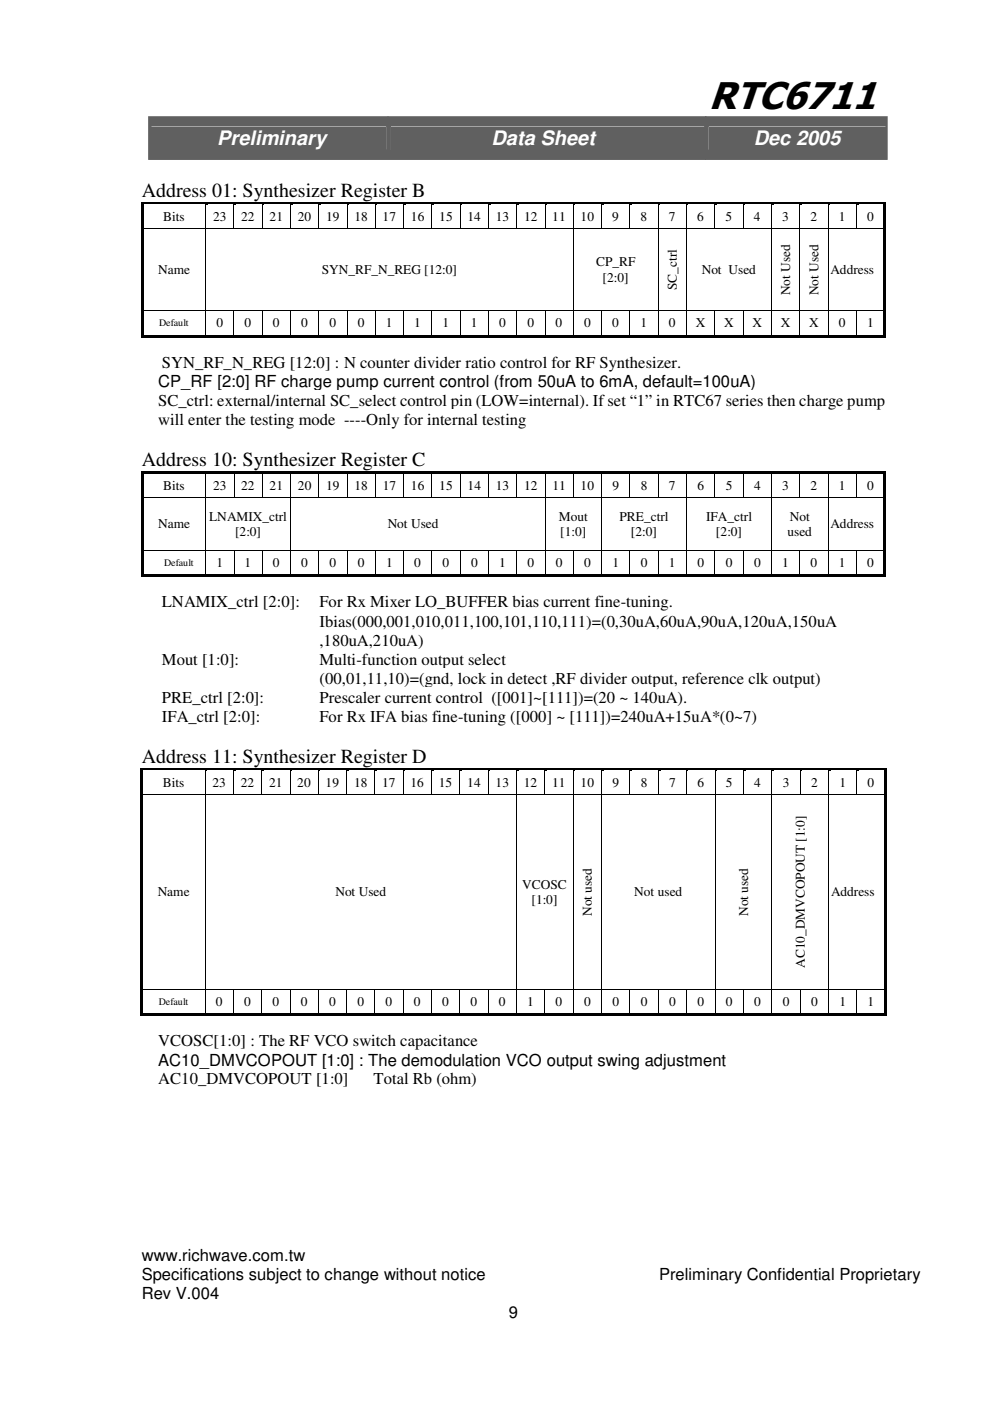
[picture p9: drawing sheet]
<svg xmlns="http://www.w3.org/2000/svg" width="210mm" height="297mm" viewBox="0 0 210 297" stroke-linecap="round" stroke-linejoin="round" font-family="sans-serif">
<defs><g id="words">
<text font-size="8.2" x="150.3" y="23">RTC6711</text>
<g font-size="4.2" fill="#fff">
<text x="46.1" y="30.8">Preliminary</text>
<text x="104.2" y="30.8">Data Sheet</text>
<text x="159.8" y="30.8">Dec 2005</text>
</g>
<g font-size="4.2">
<text x="30.1" y="41.8">Address 01: Synthesizer Register B</text>
<text x="30.1" y="98.8">Address 10: Synthesizer Register C</text>
<text x="30.1" y="161.8">Address 11: Synthesizer Register D</text>
</g>
<g font-size="3.5">
<text x="34.3" y="77.9">SYN_RF_N_REG [12:0] :</text>
<text x="72.9" y="77.9">N counter divider ratio control for RF Synthesizer.</text>
<text x="33.6" y="82.1">CP_RF [2:0] RF charge pump current control (from 50uA to 6mA, default=100uA)</text>
<text x="33.6" y="86">SC_ctrl: external/internal SC_select control pin (LOW=internal). If set “1” in RTC67 series then charge pump</text>
<text x="33.6" y="90.1">will enter the testing mode ----Only for internal testing</text>
<text x="34.3" y="128.8">LNAMIX_ctrl [2:0]:</text>
<text x="67.7" y="128.8">For Rx Mixer LO_BUFFER bias current fine-tuning.</text>
<text x="67.7" y="132.8">Ibias(000,001,010,011,100,101,110,111)=(0,30uA,60uA,90uA,120uA,150uA</text>
<text x="67.7" y="136.9">,180uA,210uA)</text>
<text x="34.3" y="140.9">Mout [1:0]:</text>
<text x="67.7" y="140.9">Multi-function output select</text>
<text x="34.3" y="149.1">PRE_ctrl [2:0]:</text>
<text x="67.7" y="145">(00,01,11,10)=(gnd, lock in detect ,RF divider output, reference clk output)</text>
<text x="67.7" y="149.1">Prescaler current control ([001]~[111])=(20 ~ 140uA).</text>
<text x="34.3" y="153.1">IFA_ctrl [2:0]:</text>
<text x="67.7" y="153.1">For Rx IFA bias fine-tuning ([000] ~ [111])=240uA+15uA*(0~7)</text>
<text x="33.6" y="221.8">VCOSC[1:0] : The RF VCO switch capacitance</text>
<text x="33.6" y="225.9">AC10_DMVCOPOUT [1:0] : The demodulation VCO output swing adjustment</text>
<text x="33.6" y="229.9">AC10_DMVCOPOUT [1:0]</text>
<text x="79.2" y="229.9">Total Rb (ohm)</text>
<text x="30.1" y="267.3">www.richwave.com.tw</text>
<text x="30.1" y="271.4">Specifications subject to change without notice</text>
<text x="30.1" y="275.4">Rev V.004</text>
<text x="139.7" y="271.4">Preliminary Confidential Proprietary</text>
<text x="107.9" y="279.5">9</text>
</g>
<g font-size="2.8">
<text x="34.6" y="46.8">Bits</text>
<text x="45.2" y="46.8">23</text>
<text x="51.1" y="46.8">22</text>
<text x="57.1" y="46.8">21</text>
<text x="63.1" y="46.8">20</text>
<text x="69.1" y="46.8">19</text>
<text x="75.1" y="46.8">18</text>
<text x="81.1" y="46.8">17</text>
<text x="87.1" y="46.8">16</text>
<text x="93.1" y="46.8">15</text>
<text x="99.1" y="46.8">14</text>
<text x="105.1" y="46.8">13</text>
<text x="111.1" y="46.8">12</text>
<text x="117.1" y="46.8">11</text>
<text x="123.1" y="46.8">10</text>
<text x="129.8" y="46.8">9</text>
<text x="135.8" y="46.8">8</text>
<text x="141.8" y="46.8">7</text>
<text x="147.8" y="46.8">6</text>
<text x="153.8" y="46.8">5</text>
<text x="159.9" y="46.8">4</text>
<text x="165.8" y="46.8">3</text>
<text x="171.9" y="46.8">2</text>
<text x="177.9" y="46.8">1</text>
<text x="183.9" y="46.8">0</text>
<text x="33.5" y="58.1">Name</text>
<text x="68.2" y="58.1">SYN_RF_N_REG [12:0]</text>
<text x="126.4" y="56.5">CP_RF</text>
<text x="127.8" y="59.7">[2:0]</text>
<text x="148.8" y="58.1">Not Used</text>
<text x="176.1" y="58.1">Address</text>
<text x="143.5" y="61.5" transform="rotate(-90 143.5 61.5)">SC_ctrl</text>
<text x="167.5" y="62.6" transform="rotate(-90 167.5 62.6)">Not Used</text>
<text x="173.6" y="62.6" transform="rotate(-90 173.6 62.6)">Not Used</text>
<text x="45.9" y="69.3">0</text>
<text x="51.9" y="69.3">0</text>
<text x="57.9" y="69.3">0</text>
<text x="63.8" y="69.3">0</text>
<text x="69.8" y="69.3">0</text>
<text x="75.9" y="69.3">0</text>
<text x="81.8" y="69.3">1</text>
<text x="87.8" y="69.3">1</text>
<text x="93.9" y="69.3">1</text>
<text x="99.8" y="69.3">1</text>
<text x="105.8" y="69.3">0</text>
<text x="111.8" y="69.3">0</text>
<text x="117.8" y="69.3">0</text>
<text x="123.8" y="69.3">0</text>
<text x="129.8" y="69.3">0</text>
<text x="135.8" y="69.3">1</text>
<text x="141.8" y="69.3">0</text>
<text x="147.5" y="69.3">X</text>
<text x="153.5" y="69.3">X</text>
<text x="159.6" y="69.3">X</text>
<text x="165.5" y="69.3">X</text>
<text x="171.6" y="69.3">X</text>
<text x="177.9" y="69.3">0</text>
<text x="183.9" y="69.3">1</text>
<text x="34.6" y="103.8">Bits</text>
<text x="45.2" y="103.8">23</text>
<text x="51.1" y="103.8">22</text>
<text x="57.1" y="103.8">21</text>
<text x="63.2" y="103.8">20</text>
<text x="69.1" y="103.8">19</text>
<text x="75.1" y="103.8">18</text>
<text x="81.2" y="103.8">17</text>
<text x="87.1" y="103.8">16</text>
<text x="93.1" y="103.8">15</text>
<text x="99.1" y="103.8">14</text>
<text x="105.1" y="103.8">13</text>
<text x="111.1" y="103.8">12</text>
<text x="117.1" y="103.8">11</text>
<text x="123.1" y="103.8">10</text>
<text x="129.8" y="103.8">9</text>
<text x="135.8" y="103.8">8</text>
<text x="141.8" y="103.8">7</text>
<text x="147.9" y="103.8">6</text>
<text x="153.9" y="103.8">5</text>
<text x="159.9" y="103.8">4</text>
<text x="165.9" y="103.8">3</text>
<text x="171.9" y="103.8">2</text>
<text x="177.9" y="103.8">1</text>
<text x="183.9" y="103.8">0</text>
<text x="33.5" y="112">Name</text>
<text x="44.4" y="110.4">LNAMIX_ctrl</text>
<text x="49.8" y="113.7">[2:0]</text>
<text x="82.2" y="112">Not Used</text>
<text x="118.5" y="110.4">Mout</text>
<text x="118.8" y="113.7">[1:0]</text>
<text x="131.4" y="110.4">PRE_ctrl</text>
<text x="133.8" y="113.7">[2:0]</text>
<text x="149.7" y="110.4">IFA_ctrl</text>
<text x="151.8" y="113.7">[2:0]</text>
<text x="167" y="113.7">used</text>
<text x="167.5" y="110.4">Not</text>
<text x="176.1" y="112">Address</text>
<text x="45.9" y="120.2">1</text>
<text x="51.9" y="120.2">1</text>
<text x="57.9" y="120.2">0</text>
<text x="63.9" y="120.2">0</text>
<text x="69.8" y="120.2">0</text>
<text x="75.9" y="120.2">0</text>
<text x="81.9" y="120.2">1</text>
<text x="87.8" y="120.2">0</text>
<text x="93.9" y="120.2">0</text>
<text x="99.9" y="120.2">0</text>
<text x="105.8" y="120.2">1</text>
<text x="111.8" y="120.2">0</text>
<text x="117.9" y="120.2">0</text>
<text x="123.8" y="120.2">0</text>
<text x="129.8" y="120.2">1</text>
<text x="135.8" y="120.2">0</text>
<text x="141.8" y="120.2">1</text>
<text x="147.9" y="120.2">0</text>
<text x="153.9" y="120.2">0</text>
<text x="159.9" y="120.2">0</text>
<text x="165.9" y="120.2">1</text>
<text x="171.9" y="120.2">0</text>
<text x="177.9" y="120.2">1</text>
<text x="183.9" y="120.2">0</text>
<text x="34.5" y="166.8">Bits</text>
<text x="45" y="166.8">23</text>
<text x="51.1" y="166.8">22</text>
<text x="57.1" y="166.8">21</text>
<text x="63" y="166.8">20</text>
<text x="69" y="166.8">19</text>
<text x="75.1" y="166.8">18</text>
<text x="81" y="166.8">17</text>
<text x="87" y="166.8">16</text>
<text x="93" y="166.8">15</text>
<text x="99.1" y="166.8">14</text>
<text x="105.1" y="166.8">13</text>
<text x="111" y="166.8">12</text>
<text x="117.1" y="166.8">11</text>
<text x="123.1" y="166.8">10</text>
<text x="129.8" y="166.8">9</text>
<text x="135.8" y="166.8">8</text>
<text x="141.9" y="166.8">7</text>
<text x="147.9" y="166.8">6</text>
<text x="153.9" y="166.8">5</text>
<text x="159.9" y="166.8">4</text>
<text x="165.9" y="166.8">3</text>
<text x="172" y="166.8">2</text>
<text x="178" y="166.8">1</text>
<text x="183.9" y="166.8">0</text>
<text x="33.4" y="190">Name</text>
<text x="71.1" y="190">Not Used</text>
<text x="110.7" y="188.4">VCOSC</text>
<text x="112.7" y="191.6">[1:0]</text>
<text x="134.5" y="190">Not used</text>
<text x="176.2" y="190">Address</text>
<text x="125.5" y="194.2" transform="rotate(-90 125.5 194.2)">Not used</text>
<text x="158.6" y="194.2" transform="rotate(-90 158.6 194.2)">Not used</text>
<text x="170.6" y="205.2" transform="rotate(-90 170.6 205.2)">AC10_DMVCOPOUT [1:0]</text>
<text x="45.8" y="213.2">0</text>
<text x="51.8" y="213.2">0</text>
<text x="57.8" y="213.2">0</text>
<text x="63.8" y="213.2">0</text>
<text x="69.8" y="213.2">0</text>
<text x="75.8" y="213.2">0</text>
<text x="81.7" y="213.2">0</text>
<text x="87.8" y="213.2">0</text>
<text x="93.8" y="213.2">0</text>
<text x="99.8" y="213.2">0</text>
<text x="105.8" y="213.2">0</text>
<text x="111.8" y="213.2">1</text>
<text x="117.8" y="213.2">0</text>
<text x="123.8" y="213.2">0</text>
<text x="129.8" y="213.2">0</text>
<text x="135.8" y="213.2">0</text>
<text x="141.9" y="213.2">0</text>
<text x="147.9" y="213.2">0</text>
<text x="153.9" y="213.2">0</text>
<text x="159.9" y="213.2">0</text>
<text x="165.9" y="213.2">0</text>
<text x="172" y="213.2">0</text>
<text x="178" y="213.2">1</text>
<text x="183.9" y="213.2">1</text>
</g>
<g font-size="2.1">
<text x="33.7" y="69.1">Default</text>
<text x="34.8" y="120">Default</text>
<text x="33.7" y="213">Default</text>
</g>
</g></defs>
<g fill="#606060">
<path d="M31.4 24.6h51v9.3h-51z"/>
<path d="M32.1 26.8h49.8v4.9h-49.8z"/>
<path d="M82.1 24.6h67.7v9.3h-67.7z"/>
<path d="M82.9 26.8h66.4v4.9h-66.4z"/>
<path d="M149.5 24.6h38.7v9.3h-38.7z"/>
<path d="M150.3 26.8h37.4v4.9h-37.4z"/>
</g>
<g fill="#fff">
<path d="M30.1 264.1h165.1v4h-165.1z"/>
<path d="M30.1 268.1h165.1v4h-165.1z"/>
<path d="M30.1 272.2h16.4v4h-16.4z"/>
<path d="M107.9 276.2h2v4h-2z"/>
<path d="M30.1 37.8h60.1v5h-60.1z"/>
<path d="M30.4 43.3h13.2v5.1h-13.2z"/>
<path d="M30.7 44.2h12.4v3.3h-12.4z"/>
<path d="M34.6 44.1h4.6v3.4h-4.6z"/>
<path d="M43.6 43.3h5.9v5.1h-5.9z"/>
<path d="M44.1 44.2h5v3.3h-5z"/>
<path d="M45.2 44.1h2.8v3.4h-2.8z"/>
<path d="M49.6 43.3h5.9v5.1h-5.9z"/>
<path d="M50.1 44.2h5v3.3h-5z"/>
<path d="M51.1 44.1h2.9v3.4h-2.9z"/>
<path d="M55.6 43.3h6v5.1h-6z"/>
<path d="M56.1 44.2h5v3.3h-5z"/>
<path d="M57.1 44.1h2.9v3.4h-2.9z"/>
<path d="M61.6 43.3h5.9v5.1h-5.9z"/>
<path d="M62.1 44.2h5v3.3h-5z"/>
<path d="M63.1 44.1h2.9v3.4h-2.9z"/>
<path d="M67.6 43.3h5.9v5.1h-5.9z"/>
<path d="M68.1 44.2h5v3.3h-5z"/>
<path d="M69.1 44.1h2.9v3.4h-2.9z"/>
<path d="M73.6 43.3h5.9v5.1h-5.9z"/>
<path d="M74.1 44.2h5v3.3h-5z"/>
<path d="M75.1 44.1h2.9v3.4h-2.9z"/>
<path d="M79.6 43.3h5.9v5.1h-5.9z"/>
<path d="M80.1 44.2h4.9v3.3h-4.9z"/>
<path d="M81.1 44.1h2.9v3.4h-2.9z"/>
<path d="M85.6 43.3h5.9v5.1h-5.9z"/>
<path d="M86.1 44.2h5v3.3h-5z"/>
<path d="M87.1 44.1h2.9v3.4h-2.9z"/>
<path d="M91.6 43.3h5.9v5.1h-5.9z"/>
<path d="M92.1 44.2h5v3.3h-5z"/>
<path d="M93.1 44.1h2.9v3.4h-2.9z"/>
<path d="M97.6 43.3h5.9v5.1h-5.9z"/>
<path d="M98 44.2h5v3.3h-5z"/>
<path d="M99.1 44.1h2.9v3.4h-2.9z"/>
<path d="M103.6 43.3h5.9v5.1h-5.9z"/>
<path d="M104.1 44.2h5v3.3h-5z"/>
<path d="M105.1 44.1h2.9v3.4h-2.9z"/>
<path d="M109.6 43.3h5.9v5.1h-5.9z"/>
<path d="M110.1 44.2h5v3.3h-5z"/>
<path d="M111.1 44.1h2.9v3.4h-2.9z"/>
<path d="M115.6 43.3h5.9v5.1h-5.9z"/>
<path d="M116 44.2h5v3.3h-5z"/>
<path d="M117.1 44.1h2.9v3.4h-2.9z"/>
<path d="M121.6 43.3h5.9v5.1h-5.9z"/>
<path d="M122 44.2h5v3.3h-5z"/>
<path d="M123.1 44.1h2.9v3.4h-2.9z"/>
<path d="M127.6 43.3h5.9v5.1h-5.9z"/>
<path d="M128 44.2h5v3.3h-5z"/>
<path d="M129.8 44.1h1.4v3.4h-1.4z"/>
<path d="M133.6 43.3h5.9v5.1h-5.9z"/>
<path d="M134 44.2h5v3.3h-5z"/>
<path d="M135.8 44.1h1.4v3.4h-1.4z"/>
<path d="M139.6 43.3h5.9v5.1h-5.9z"/>
<path d="M140 44.2h5v3.3h-5z"/>
<path d="M141.8 44.1h1.5v3.4h-1.5z"/>
<path d="M145.5 43.3h6v5.1h-6z"/>
<path d="M146 44.2h5.1v3.3h-5.1z"/>
<path d="M147.8 44.1h1.5v3.4h-1.5z"/>
<path d="M151.6 43.3h5.9v5.1h-5.9z"/>
<path d="M152.1 44.2h5v3.3h-5z"/>
<path d="M153.8 44.1h1.5v3.4h-1.5z"/>
<path d="M157.6 43.3h5.9v5.1h-5.9z"/>
<path d="M158.1 44.2h5v3.3h-5z"/>
<path d="M159.9 44.1h1.4v3.4h-1.4z"/>
<path d="M163.6 43.3h5.9v5.1h-5.9z"/>
<path d="M164 44.2h5.1v3.3h-5.1z"/>
<path d="M165.8 44.1h1.5v3.4h-1.5z"/>
<path d="M169.6 43.3h6v5.1h-6z"/>
<path d="M170.1 44.2h5v3.3h-5z"/>
<path d="M171.9 44.1h1.4v3.4h-1.4z"/>
<path d="M175.6 43.3h6v5.1h-6z"/>
<path d="M176.1 44.2h5v3.3h-5z"/>
<path d="M177.9 44.1h1.4v3.4h-1.4z"/>
<path d="M181.7 43.3h5.6v5.1h-5.6z"/>
<path d="M182.1 44.2h5v3.3h-5z"/>
<path d="M183.9 44.1h1.4v3.4h-1.4z"/>
</g>
<path d="M29.9 42.8h.5v.6h-.5zM29.9 42.8h.5v.5h-.5zM30.4 42.8h13.2v.5h-13.2z" fill="#000"/>
<g fill="#fff">
<path d="M30.4 43.3l13.2 .1z"/>
<path d="M43.6 43.3l.5 .1z"/>
</g>
<path d="M43.6 42.8h.5v.5h-.5zM44.1 42.8h5.4v.5h-5.4z" fill="#000"/>
<g fill="#fff">
<path d="M44.1 43.3l5.4 .1z"/>
<path d="M49.6 43.3l.4 .1z"/>
</g>
<path d="M49.5 42.8h.5v.5h-.5zM50 42.8h5.5v.5h-5.5z" fill="#000"/>
<g fill="#fff">
<path d="M50 43.3l5.5 .1z"/>
<path d="M55.6 43.3l.4 .1z"/>
</g>
<path d="M55.5 42.8h.5v.5h-.5zM56 42.8h5.6v.5h-5.6z" fill="#000"/>
<g fill="#fff">
<path d="M56 43.3l5.6 .1z"/>
<path d="M61.6 43.3l.5 .1z"/>
</g>
<path d="M61.6 42.8h.5v.5h-.5zM62.1 42.8h5.4v.5h-5.4z" fill="#000"/>
<g fill="#fff">
<path d="M62.1 43.3l5.4 .1z"/>
<path d="M67.6 43.3l.4 .1z"/>
</g>
<path d="M67.5 42.8h.5v.5h-.5zM68 42.8h5.5v.5h-5.5z" fill="#000"/>
<g fill="#fff">
<path d="M68 43.3l5.5 .1z"/>
<path d="M73.6 43.3l.4 .1z"/>
</g>
<path d="M73.5 42.8h.5v.5h-.5zM74 42.8h5.5v.5h-5.5z" fill="#000"/>
<g fill="#fff">
<path d="M74 43.3l5.5 .1z"/>
<path d="M79.6 43.3l.5 .1z"/>
</g>
<path d="M79.5 42.8h.6v.5h-.6zM80.1 42.8h5.4v.5h-5.4z" fill="#000"/>
<g fill="#fff">
<path d="M80.1 43.3l5.4 .1z"/>
<path d="M85.6 43.3l.4 .1z"/>
</g>
<path d="M85.5 42.8h.5v.5h-.5zM86 42.8h5.5v.5h-5.5z" fill="#000"/>
<g fill="#fff">
<path d="M86 43.3l5.5 .1z"/>
<path d="M91.6 43.3l.4 .1z"/>
</g>
<path d="M91.5 42.8h.5v.5h-.5zM92 42.8h5.5v.5h-5.5z" fill="#000"/>
<g fill="#fff">
<path d="M92 43.3l5.5 .1z"/>
<path d="M97.6 43.3l.4 .1z"/>
</g>
<path d="M97.5 42.8h.5v.5h-.5zM98 42.8h5.5v.5h-5.5z" fill="#000"/>
<g fill="#fff">
<path d="M98 43.3l5.5 .1z"/>
<path d="M103.6 43.3l.4 .1z"/>
</g>
<path d="M103.5 42.8h.5v.5h-.5zM104 42.8h5.5v.5h-5.5z" fill="#000"/>
<g fill="#fff">
<path d="M104 43.3l5.5 .1z"/>
<path d="M109.6 43.3l.4 .1z"/>
</g>
<path d="M109.5 42.8h.5v.5h-.5zM110 42.8h5.5v.5h-5.5z" fill="#000"/>
<g fill="#fff">
<path d="M110 43.3l5.5 .1z"/>
<path d="M115.6 43.3l.4 .1z"/>
</g>
<path d="M115.5 42.8h.5v.5h-.5zM116 42.8h5.5v.5h-5.5z" fill="#000"/>
<g fill="#fff">
<path d="M116 43.3l5.5 .1z"/>
<path d="M121.6 43.3l.4 .1z"/>
</g>
<path d="M121.5 42.8h.5v.5h-.5zM122 42.8h5.5v.5h-5.5z" fill="#000"/>
<g fill="#fff">
<path d="M122 43.3l5.5 .1z"/>
<path d="M127.6 43.3l.4 .1z"/>
</g>
<path d="M127.5 42.8h.5v.5h-.5zM128 42.8h5.5v.5h-5.5z" fill="#000"/>
<g fill="#fff">
<path d="M128 43.3l5.5 .1z"/>
<path d="M133.6 43.3l.4 .1z"/>
</g>
<path d="M133.5 42.8h.5v.5h-.5zM134 42.8h5.5v.5h-5.5z" fill="#000"/>
<g fill="#fff">
<path d="M134 43.3l5.5 .1z"/>
<path d="M139.6 43.3l.4 .1z"/>
</g>
<path d="M139.5 42.8h.5v.5h-.5zM140 42.8h5.5v.5h-5.5z" fill="#000"/>
<g fill="#fff">
<path d="M140 43.3l5.5 .1z"/>
<path d="M145.5 43.3l.5 .1z"/>
</g>
<path d="M145.5 42.8h.5v.5h-.5zM146 42.8h5.5v.5h-5.5z" fill="#000"/>
<g fill="#fff">
<path d="M146 43.3l5.5 .1z"/>
<path d="M151.6 43.3l.4 .1z"/>
</g>
<path d="M151.5 42.8h.5v.5h-.5zM152 42.8h5.5v.5h-5.5z" fill="#000"/>
<g fill="#fff">
<path d="M152 43.3l5.5 .1z"/>
<path d="M157.6 43.3l.4 .1z"/>
</g>
<path d="M157.5 42.8h.5v.5h-.5zM158 42.8h5.5v.5h-5.5z" fill="#000"/>
<g fill="#fff">
<path d="M158 43.3l5.5 .1z"/>
<path d="M163.6 43.3l.4 .1z"/>
</g>
<path d="M163.5 42.8h.5v.5h-.5zM164 42.8h5.5v.5h-5.5z" fill="#000"/>
<g fill="#fff">
<path d="M164 43.3l5.5 .1z"/>
<path d="M169.6 43.3l.5 .1z"/>
</g>
<path d="M169.5 42.8h.6v.5h-.6zM170.1 42.8h5.5v.5h-5.5z" fill="#000"/>
<g fill="#fff">
<path d="M170.1 43.3l5.5 .1z"/>
<path d="M175.6 43.3l.5 .1z"/>
</g>
<path d="M175.6 42.8h.5v.5h-.5zM176.1 42.8h5.5v.5h-5.5z" fill="#000"/>
<g fill="#fff">
<path d="M176.1 43.3l5.5 .1z"/>
<path d="M181.7 43.3l.4 .1z"/>
</g>
<path d="M181.6 42.8h.5v.5h-.5zM182.1 42.8h5.2v.5h-5.2z" fill="#000"/>
<path d="M182.1 43.3l5.2 .1z" fill="#fff"/>
<path d="M29.9 43.4h.5v5h-.5zM187.3 42.8h.5v.6h-.5zM187.3 42.8h.5v.5h-.5zM187.3 43.4h.5v5h-.5z" fill="#000"/>
<g fill="none" stroke="#000" stroke-width=".21">
<path d="M43.6 43.4v5M49.6 43.4v5M55.6 43.4v5M61.6 43.4v5M67.6 43.4v5M73.6 43.4v5M79.6 43.4v5M85.6 43.4v5M91.6 43.4v5M97.6 43.4v5M103.5 43.4v5M109.6 43.4v5"/>
<path d="M115.6 43.4v5M121.5 43.4v5M127.6 43.4v5M133.5 43.4v5M139.5 43.4v5M145.5 43.4v5M151.6 43.4v5M157.6 43.4v5M163.6 43.4v5M169.6 43.4v5M175.6 43.4v5M181.6 43.4v5"/>
</g>
<g fill="#fff">
<path d="M30.4 48.5h13.2v17.4h-13.2z"/>
<path d="M30.7 55.5h12.4v3.3h-12.4z"/>
<path d="M33.5 55.4h6.8v3.4h-6.8z"/>
<path d="M43.6 48.5h77.9v17.4h-77.9z"/>
<path d="M44.1 55.5h77v3.3h-77z"/>
<path d="M68.2 55.4h28.7v3.4h-28.7z"/>
<path d="M121.6 48.5h17.9v17.4h-17.9z"/>
<path d="M122 53.9h17.1v3.2h-17.1z"/>
<path d="M126.4 53.8h8.3v3.3h-8.3z"/>
<path d="M122 57.1h17.1v3.3h-17.1z"/>
<path d="M127.8 57h5.5v3.4h-5.5z"/>
<path d="M139.6 48.5h5.9v17.4h-5.9z"/>
<path d="M140.9 48.5h3.3v17.4h-3.3z"/>
<path d="M140.8 52.8h3.4v8.7h-3.4z"/>
<path d="M145.5 48.5h18v17.4h-18z"/>
<path d="M146 55.5h17.1v3.3h-17.1z"/>
<path d="M148.8 55.4h11.5v3.4h-11.5z"/>
<path d="M163.6 48.5h5.9v17.4h-5.9z"/>
<path d="M164.9 48.5h3.3v17.4h-3.3z"/>
<path d="M164.8 51.8h3.4v10.8h-3.4z"/>
<path d="M169.6 48.5h6v17.4h-6z"/>
<path d="M170.9 48.5h3.4v17.4h-3.4z"/>
<path d="M170.9 51.8h3.3v10.8h-3.3z"/>
<path d="M175.6 48.5h11.7v17.4h-11.7z"/>
<path d="M176.1 55.5h11v3.3h-11z"/>
<path d="M176.1 55.4h9.2v3.4h-9.2z"/>
</g>
<g fill="#000">
<path d="M29.9 48.4l.5 .1zM43.6 48.4v.1zM49.5 48.4l.1 .1zM55.5 48.4l.1 .1zM61.6 48.4v.1zM67.5 48.4l.1 .1zM73.5 48.4l.1 .1zM79.5 48.4l.1 .1zM85.5 48.4l.1 .1zM91.5 48.4l.1 .1zM97.5 48.4l.1 .1zM103.5 48.4l.1 .1z"/>
<path d="M109.5 48.4l.1 .1zM115.5 48.4l.1 .1zM121.5 48.4l.1 .1zM127.5 48.4l.1 .1zM133.5 48.4l.1 .1zM139.5 48.4l.1 .1zM145.5 48.4v.1zM151.5 48.4l.1 .1zM157.5 48.4l.1 .1zM163.5 48.4l.1 .1zM169.5 48.4l.1 .1zM175.6 48.4v.1z"/>
<path d="M181.6 48.4l.1 .1zM187.3 48.4l.5 .1zM29.9 48.5h.5v17.4h-.5zM187.3 48.5h.5v17.4h-.5z"/>
</g>
<g fill="none" stroke="#000" stroke-width=".21">
<path d="M30.4 48.4h13.2M49.5 48.4h-5.9v17.5M49.6 48.4h5.9M55.6 48.4h6M61.6 48.4h5.9M67.6 48.4h5.9M73.6 48.4h5.9M79.6 48.4h5.9M85.6 48.4h5.9M91.6 48.4h5.9M97.6 48.4h5.9M103.6 48.4h5.9"/>
<path d="M109.6 48.4h5.9M115.6 48.4h5.9M121.5 48.5v17.4M121.6 48.4h5.9M127.6 48.4h5.9M133.6 48.4h5.9v17.5M139.6 48.4h5.9M145.5 48.5v17.4M145.5 48.4h6M151.6 48.4h5.9M157.6 48.4h5.9M163.6 48.5v17.4"/>
<path d="M163.6 48.4h5.9l.1 17.5M169.6 48.4h6M175.6 48.5v17.4M175.6 48.4h6M181.7 48.4h5.6"/>
</g>
<g fill="#fff">
<path d="M30.4 66h13.2v5h-13.2z"/>
<path d="M30.7 67.2h12.4v2.5h-12.4z"/>
<path d="M33.7 67.1h6.3v2.5h-6.3z"/>
<path d="M43.6 66h5.9v5h-5.9z"/>
<path d="M44.1 66.8h5v3.3h-5z"/>
<path d="M45.9 66.7h1.4v3.3h-1.4z"/>
<path d="M49.6 66h5.9v5h-5.9z"/>
<path d="M50.1 66.8h5v3.3h-5z"/>
<path d="M51.9 66.7h1.4v3.3h-1.4z"/>
<path d="M55.6 66h6v5h-6z"/>
<path d="M56.1 66.8h5v3.3h-5z"/>
<path d="M57.9 66.7h1.4v3.3h-1.4z"/>
<path d="M61.6 66h5.9v5h-5.9z"/>
<path d="M62.1 66.8h5v3.3h-5z"/>
<path d="M63.8 66.7h1.5v3.3h-1.5z"/>
<path d="M67.6 66h5.9v5h-5.9z"/>
<path d="M68.1 66.8h5v3.3h-5z"/>
<path d="M69.8 66.7h1.5v3.3h-1.5z"/>
<path d="M73.6 66h5.9v5h-5.9z"/>
<path d="M74.1 66.8h5v3.3h-5z"/>
<path d="M75.9 66.7h1.4v3.3h-1.4z"/>
<path d="M79.6 66h5.9v5h-5.9z"/>
<path d="M80.1 66.8h4.9v3.3h-4.9z"/>
<path d="M81.8 66.7h1.5v3.3h-1.5z"/>
<path d="M85.6 66h5.9v5h-5.9z"/>
<path d="M86.1 66.8h5v3.3h-5z"/>
<path d="M87.8 66.7h1.5v3.3h-1.5z"/>
<path d="M91.6 66h5.9v5h-5.9z"/>
<path d="M92.1 66.8h5v3.3h-5z"/>
<path d="M93.9 66.7h1.4v3.3h-1.4z"/>
<path d="M97.6 66h5.9v5h-5.9z"/>
<path d="M98 66.8h5v3.3h-5z"/>
<path d="M99.8 66.7h1.5v3.3h-1.5z"/>
<path d="M103.6 66h5.9v5h-5.9z"/>
<path d="M104.1 66.8h5v3.3h-5z"/>
<path d="M105.8 66.7h1.5v3.3h-1.5z"/>
<path d="M109.6 66h5.9v5h-5.9z"/>
<path d="M110.1 66.8h5v3.3h-5z"/>
<path d="M111.8 66.7h1.5v3.3h-1.5z"/>
<path d="M115.6 66h5.9v5h-5.9z"/>
<path d="M116 66.8h5v3.3h-5z"/>
<path d="M117.8 66.7h1.5v3.3h-1.5z"/>
<path d="M121.6 66h5.9v5h-5.9z"/>
<path d="M122 66.8h5v3.3h-5z"/>
<path d="M123.8 66.7h1.5v3.3h-1.5z"/>
<path d="M127.6 66h5.9v5h-5.9z"/>
<path d="M128 66.8h5v3.3h-5z"/>
<path d="M129.8 66.7h1.4v3.3h-1.4z"/>
<path d="M133.6 66h5.9v5h-5.9z"/>
<path d="M134 66.8h5v3.3h-5z"/>
<path d="M135.8 66.7h1.4v3.3h-1.4z"/>
<path d="M139.6 66h5.9v5h-5.9z"/>
<path d="M140 66.8h5v3.3h-5z"/>
<path d="M141.8 66.7h1.5v3.3h-1.5z"/>
<path d="M145.5 66h6v5h-6z"/>
<path d="M146 66.8h5.1v3.3h-5.1z"/>
<path d="M147.5 66.7h2.1v3.3h-2.1z"/>
<path d="M151.6 66h5.9v5h-5.9z"/>
<path d="M152.1 66.8h5v3.3h-5z"/>
<path d="M153.5 66.7h2.1v3.3h-2.1z"/>
<path d="M157.6 66h5.9v5h-5.9z"/>
<path d="M158.1 66.8h5v3.3h-5z"/>
<path d="M159.6 66.7h2v3.3h-2z"/>
<path d="M163.6 66h5.9v5h-5.9z"/>
<path d="M164 66.8h5.1v3.3h-5.1z"/>
<path d="M165.5 66.7h2.1v3.3h-2.1z"/>
<path d="M169.6 66h6v5h-6z"/>
<path d="M170.1 66.8h5v3.3h-5z"/>
<path d="M171.6 66.7h2v3.3h-2z"/>
<path d="M175.6 66h6v5h-6z"/>
<path d="M176.1 66.8h5v3.3h-5z"/>
<path d="M177.9 66.7h1.4v3.3h-1.4z"/>
<path d="M181.7 66h5.6v5h-5.6z"/>
<path d="M182.1 66.8h5v3.3h-5z"/>
<path d="M183.9 66.7h1.4v3.3h-1.4z"/>
</g>
<g fill="#000">
<path d="M29.9 65.9l.5 .1zM43.6 65.9v.1zM49.5 65.9l.1 .1zM55.5 65.9l.1 .1zM61.6 65.9v.1zM67.5 65.9l.1 .1zM73.5 65.9l.1 .1zM79.5 65.9l.1 .1zM85.5 65.9l.1 .1zM91.5 65.9l.1 .1zM97.5 65.9l.1 .1zM103.5 65.9l.1 .1z"/>
<path d="M109.5 65.9l.1 .1zM115.5 65.9l.1 .1zM121.5 65.9l.1 .1zM127.5 65.9l.1 .1zM133.5 65.9l.1 .1zM139.5 65.9l.1 .1zM145.5 65.9v.1zM151.5 65.9l.1 .1zM157.5 65.9l.1 .1zM163.5 65.9l.1 .1zM169.5 65.9l.1 .1zM175.6 65.9v.1z"/>
<path d="M181.6 65.9l.1 .1zM187.3 65.9l.5 .1z"/>
</g>
<g fill="none" stroke="#000" stroke-width=".21">
<path d="M30.4 65.9h13.2M43.6 65.9h5.9M49.6 65.9h5.9M55.6 65.9h6M61.6 65.9h5.9M67.6 65.9h5.9M73.6 65.9h5.9M79.6 65.9h5.9M85.6 65.9h5.9M91.6 65.9h5.9M97.6 65.9h5.9M103.6 65.9h5.9"/>
<path d="M109.6 65.9h5.9M115.6 65.9h5.9M121.6 65.9h5.9M127.6 65.9h5.9M133.6 65.9h5.9M139.6 65.9h5.9M145.5 65.9h6M151.6 65.9h5.9M157.6 65.9h5.9M163.6 65.9h5.9M169.6 65.9h6M175.6 65.9h6"/>
<path d="M181.7 65.9h5.6"/>
</g>
<path d="M30.2 71h13.4z" fill="#fff"/>
<path d="M29.9 66h.5v5h-.5zM29.9 71h.5v.5h-.5zM30.4 71h13.2v.5h-13.2z" fill="#000"/>
<path d="M43.6 71h6z" fill="#fff"/>
<path d="M43.6 66v5" fill="none" stroke="#000" stroke-width=".21"/>
<path d="M43.6 71h.5v.5h-.5zM44.1 71h5.4v.5h-5.4z" fill="#000"/>
<path d="M49.6 71h6z" fill="#fff"/>
<path d="M49.6 66v5" fill="none" stroke="#000" stroke-width=".21"/>
<path d="M49.5 71h.5v.5h-.5zM50 71h5.5v.5h-5.5z" fill="#000"/>
<path d="M55.6 71h6z" fill="#fff"/>
<path d="M55.6 66v5" fill="none" stroke="#000" stroke-width=".21"/>
<path d="M55.5 71h.5v.5h-.5zM56 71h5.6v.5h-5.6z" fill="#000"/>
<path d="M61.6 71h6z" fill="#fff"/>
<path d="M61.6 66v5" fill="none" stroke="#000" stroke-width=".21"/>
<path d="M61.6 71h.5v.5h-.5zM62.1 71h5.4v.5h-5.4z" fill="#000"/>
<path d="M67.6 71h6z" fill="#fff"/>
<path d="M67.6 66v5" fill="none" stroke="#000" stroke-width=".21"/>
<path d="M67.5 71h.5v.5h-.5zM68 71h5.5v.5h-5.5z" fill="#000"/>
<path d="M73.6 71h6z" fill="#fff"/>
<path d="M73.6 66v5" fill="none" stroke="#000" stroke-width=".21"/>
<path d="M73.5 71h.5v.5h-.5zM74 71h5.5v.5h-5.5z" fill="#000"/>
<path d="M79.6 71h6z" fill="#fff"/>
<path d="M79.6 66v5" fill="none" stroke="#000" stroke-width=".21"/>
<path d="M79.5 71h.6v.5h-.6zM80.1 71h5.4v.5h-5.4z" fill="#000"/>
<path d="M85.6 71h6z" fill="#fff"/>
<path d="M85.6 66v5" fill="none" stroke="#000" stroke-width=".21"/>
<path d="M85.5 71h.5v.5h-.5zM86 71h5.5v.5h-5.5z" fill="#000"/>
<path d="M91.6 71h6z" fill="#fff"/>
<path d="M91.6 66v5" fill="none" stroke="#000" stroke-width=".21"/>
<path d="M91.5 71h.5v.5h-.5zM92 71h5.5v.5h-5.5z" fill="#000"/>
<path d="M97.6 71h5.9z" fill="#fff"/>
<path d="M97.6 66v5" fill="none" stroke="#000" stroke-width=".21"/>
<path d="M97.5 71h.5v.5h-.5zM98 71h5.5v.5h-5.5z" fill="#000"/>
<path d="M103.5 71h6.1z" fill="#fff"/>
<path d="M103.5 66v5" fill="none" stroke="#000" stroke-width=".21"/>
<path d="M103.5 71h.5v.5h-.5zM104 71h5.5v.5h-5.5z" fill="#000"/>
<path d="M109.6 71h6z" fill="#fff"/>
<path d="M109.6 66v5" fill="none" stroke="#000" stroke-width=".21"/>
<path d="M109.5 71h.5v.5h-.5zM110 71h5.5v.5h-5.5z" fill="#000"/>
<path d="M115.6 71h5.9z" fill="#fff"/>
<path d="M115.6 66v5" fill="none" stroke="#000" stroke-width=".21"/>
<path d="M115.5 71h.5v.5h-.5zM116 71h5.5v.5h-5.5z" fill="#000"/>
<path d="M121.5 71h6.1z" fill="#fff"/>
<path d="M121.5 66v5" fill="none" stroke="#000" stroke-width=".21"/>
<path d="M121.5 71h.5v.5h-.5zM122 71h5.5v.5h-5.5z" fill="#000"/>
<path d="M127.6 71h5.9z" fill="#fff"/>
<path d="M127.6 66v5" fill="none" stroke="#000" stroke-width=".21"/>
<path d="M127.5 71h.5v.5h-.5zM128 71h5.5v.5h-5.5z" fill="#000"/>
<path d="M133.5 71h6z" fill="#fff"/>
<path d="M133.5 66v5" fill="none" stroke="#000" stroke-width=".21"/>
<path d="M133.5 71h.5v.5h-.5zM134 71h5.5v.5h-5.5z" fill="#000"/>
<path d="M139.5 71h6z" fill="#fff"/>
<path d="M139.5 66v5" fill="none" stroke="#000" stroke-width=".21"/>
<path d="M139.5 71h.5v.5h-.5zM140 71h5.5v.5h-5.5z" fill="#000"/>
<path d="M145.5 71h6.1z" fill="#fff"/>
<path d="M145.5 66v5" fill="none" stroke="#000" stroke-width=".21"/>
<path d="M145.5 71h.5v.5h-.5zM146 71h5.5v.5h-5.5z" fill="#000"/>
<path d="M151.6 71h6z" fill="#fff"/>
<path d="M151.6 66v5" fill="none" stroke="#000" stroke-width=".21"/>
<path d="M151.5 71h.5v.5h-.5zM152 71h5.5v.5h-5.5z" fill="#000"/>
<path d="M157.6 71h6z" fill="#fff"/>
<path d="M157.6 66v5" fill="none" stroke="#000" stroke-width=".21"/>
<path d="M157.5 71h.5v.5h-.5zM158 71h5.5v.5h-5.5z" fill="#000"/>
<path d="M163.6 71h6z" fill="#fff"/>
<path d="M163.6 66v5" fill="none" stroke="#000" stroke-width=".21"/>
<path d="M163.5 71h.5v.5h-.5zM164 71h5.5v.5h-5.5z" fill="#000"/>
<path d="M169.6 71h6z" fill="#fff"/>
<path d="M169.6 66v5" fill="none" stroke="#000" stroke-width=".21"/>
<path d="M169.5 71h.6v.5h-.6zM170.1 71h5.5v.5h-5.5z" fill="#000"/>
<path d="M175.6 71h6z" fill="#fff"/>
<path d="M175.6 66v5" fill="none" stroke="#000" stroke-width=".21"/>
<path d="M175.6 71h.5v.5h-.5zM176.1 71h5.5v.5h-5.5z" fill="#000"/>
<path d="M181.6 71h6z" fill="#fff"/>
<path d="M181.6 66v5" fill="none" stroke="#000" stroke-width=".21"/>
<path d="M181.6 71h.5v.5h-.5zM182.1 71h5.2v.5h-5.2zM187.3 66h.5v5h-.5zM187.3 71h.5v.5h-.5z" fill="#000"/>
<g fill="#fff">
<path d="M34.3 74.6h37.6v4.2h-37.6z"/>
<path d="M72.9 74.6h71.5v4.2h-71.5z"/>
<path d="M33.6 78.8h126.8v4h-126.8z"/>
<path d="M33.6 82.7h154.1v4.2h-154.1z"/>
<path d="M33.6 86.8h78v4.1h-78z"/>
<path d="M30.1 94.9h60.1v5h-60.1z"/>
<path d="M34.6 101.2h4.6v3.3h-4.6z"/>
<path d="M45.2 101.2h2.8v3.3h-2.8z"/>
<path d="M51.1 101.2h2.9v3.3h-2.9z"/>
<path d="M57.1 101.2h2.9v3.3h-2.9z"/>
<path d="M63.2 101.2h2.8v3.3h-2.8z"/>
<path d="M69.1 101.2h2.9v3.3h-2.9z"/>
<path d="M75.1 101.2h2.9v3.3h-2.9z"/>
<path d="M81.2 101.2h2.8v3.3h-2.8z"/>
<path d="M87.1 101.2h2.9v3.3h-2.9z"/>
<path d="M93.1 101.2h2.9v3.3h-2.9z"/>
<path d="M99.1 101.2h2.9v3.3h-2.9z"/>
<path d="M105.1 101.2h2.9v3.3h-2.9z"/>
<path d="M111.1 101.2h2.9v3.3h-2.9z"/>
<path d="M117.1 101.2h2.9v3.3h-2.9z"/>
<path d="M123.1 101.2h2.9v3.3h-2.9z"/>
<path d="M129.8 101.2h1.5v3.3h-1.5z"/>
<path d="M135.8 101.2h1.5v3.3h-1.5z"/>
<path d="M141.8 101.2h1.5v3.3h-1.5z"/>
<path d="M147.9 101.2h1.4v3.3h-1.4z"/>
<path d="M153.9 101.2h1.4v3.3h-1.4z"/>
<path d="M159.9 101.2h1.4v3.3h-1.4z"/>
<path d="M165.9 101.2h1.4v3.3h-1.4z"/>
<path d="M171.9 101.2h1.4v3.3h-1.4z"/>
<path d="M177.9 101.2h1.4v3.3h-1.4z"/>
<path d="M183.9 101.2h1.4v3.3h-1.4z"/>
</g>
<g fill="#000">
<path d="M29.9 99.9h.5v.6h-.5zM29.9 99.9h.5v.5h-.5zM29.9 100.5h.5v4.9h-.5zM30.4 99.9h13.2v.5h-13.2zM43.6 99.9h.5v.5h-.5zM44.1 99.9h5.5v.5h-5.5zM49.6 99.9h.5v.5h-.5zM50.1 99.9h5.4v.5h-5.4zM55.5 99.9h.5v.5h-.5zM56 99.9h5.6v.5h-5.6zM61.6 99.9h.5v.5h-.5zM62.1 99.9h5.5v.5h-5.5z"/>
<path d="M67.6 99.9h.5v.5h-.5zM68.1 99.9h5.4v.5h-5.4zM73.5 99.9h.5v.5h-.5zM74 99.9h5.5v.5h-5.5zM79.5 99.9h.6v.5h-.6zM80.1 99.9h5.5v.5h-5.5zM85.6 99.9h.5v.5h-.5zM86.1 99.9h5.4v.5h-5.4zM91.5 99.9h.5v.5h-.5zM92 99.9h5.5v.5h-5.5zM97.5 99.9h.5v.5h-.5zM98 99.9h5.5v.5h-5.5z"/>
<path d="M103.5 99.9h.6v.5h-.6zM104.1 99.9h5.4v.5h-5.4zM109.5 99.9h.5v.5h-.5zM110 99.9h5.5v.5h-5.5zM115.5 99.9h.5v.5h-.5zM116 99.9h5.5v.5h-5.5zM121.5 99.9h.5v.5h-.5zM122 99.9h5.5v.5h-5.5zM127.5 99.9h.5v.5h-.5zM128 99.9h5.5v.5h-5.5zM133.5 99.9h.5v.5h-.5zM134 99.9h5.5v.5h-5.5z"/>
<path d="M139.5 99.9h.5v.5h-.5zM140 99.9h5.5v.5h-5.5zM145.5 99.9h.5v.5h-.5zM146 99.9h5.6v.5h-5.6zM151.6 99.9h.5v.5h-.5zM152.1 99.9h5.5v.5h-5.5zM157.6 99.9h.5v.5h-.5zM158.1 99.9h5.5v.5h-5.5zM163.6 99.9h.5v.5h-.5zM164.1 99.9h5.4v.5h-5.4zM169.5 99.9h.6v.5h-.6zM170.1 99.9h5.5v.5h-5.5z"/>
<path d="M175.6 99.9h.5v.5h-.5zM176.1 99.9h5.5v.5h-5.5zM181.6 99.9h.5v.5h-.5zM182.1 99.9h5.2v.5h-5.2zM187.3 99.9h.5v.6h-.5zM187.3 99.9h.5v.5h-.5zM187.3 100.5h.5v4.9h-.5z"/>
</g>
<g fill="none" stroke="#000" stroke-width=".21">
<path d="M43.6 100.5v4.9M49.6 100.5v4.9M55.6 100.5v4.9M61.6 100.5v4.9M67.6 100.5v4.9M73.6 100.5v4.9M79.6 100.5v4.9M85.6 100.5v4.9M91.6 100.5v4.9M97.6 100.5v4.9M103.6 100.5v4.9M109.6 100.5v4.9"/>
<path d="M115.6 100.5v4.9M121.6 100.5v4.9M127.6 100.5v4.9M133.6 100.5v4.9M139.6 100.5v4.9M145.5 100.5v4.9M151.6 100.5v4.9M157.6 100.5v4.9M163.6 100.5v4.9M169.6 100.5v4.9M175.6 100.5v4.9M181.6 100.5v4.9"/>
</g>
<g fill="#fff">
<path d="M33.5 109.3h6.8v3.4h-6.8z"/>
<path d="M44.4 107.7h16.4v3.4h-16.4z"/>
<path d="M49.8 111h5.6v3.3h-5.6z"/>
<path d="M82.2 109.3h10.8v3.4h-10.8z"/>
<path d="M118.5 107.7h6.1v3.4h-6.1z"/>
<path d="M118.8 111h5.5v3.3h-5.5z"/>
<path d="M131.4 107.7h10.3v3.4h-10.3z"/>
<path d="M133.8 111h5.5v3.3h-5.5z"/>
<path d="M149.7 107.7h9.7v3.4h-9.7z"/>
<path d="M151.8 111h5.6v3.3h-5.6z"/>
<path d="M167.5 107.7h4.2v3.4h-4.2z"/>
<path d="M167 111h5.2v3.3h-5.2z"/>
<path d="M176.1 109.3h9.2v3.4h-9.2z"/>
</g>
<g fill="#000">
<path d="M29.9 105.4l.5 .1zM29.9 105.5h.5v11.2h-.5zM43.6 105.4v.1zM49.6 105.4l.1 .1zM55.5 105.4l.1 .1zM61.6 105.4v.1zM67.6 105.4v.1zM73.5 105.4l.1 .1zM79.5 105.4l.1 .1zM85.6 105.4v.1zM91.5 105.4l.1 .1zM97.5 105.4l.1 .1z"/>
<path d="M103.5 105.4l.1 .1zM109.5 105.4l.1 .1zM115.5 105.4l.1 .1zM121.5 105.4l.1 .1zM127.5 105.4l.1 .1zM133.5 105.4l.1 .1zM139.5 105.4l.1 .1zM145.5 105.4l.1 .1zM151.6 105.4v.1zM157.6 105.4v.1zM163.6 105.4l.1 .1zM169.5 105.4l.1 .1z"/>
<path d="M175.6 105.4v.1zM181.6 105.4l.1 .1zM187.3 105.4l.5 .1zM187.3 105.5h.5v11.2h-.5z"/>
</g>
<g fill="none" stroke="#000" stroke-width=".21">
<path d="M30.4 105.5h13.2M43.6 105.5v11.2M43.6 105.5h6M49.7 105.5h5.8M55.6 105.5h6M61.6 105.5v11.2M61.6 105.5h6M67.6 105.5h5.9M73.6 105.5h5.9M79.6 105.5h6M85.6 105.5h5.9M91.6 105.5h5.9"/>
<path d="M97.6 105.5h5.9M103.6 105.5h5.9M109.6 105.5h5.9M115.6 105.5v11.2M115.6 105.5h5.9M121.6 105.5h5.9M127.6 105.5v11.2M127.6 105.5h5.9M133.6 105.5h5.9M139.6 105.5h5.9M145.5 105.5v11.2M145.6 105.5h6"/>
<path d="M151.6 105.5h6M157.6 105.5h6M163.6 105.5v11.2M163.7 105.5h5.8M169.6 105.5h6M175.6 105.5v11.2M175.6 105.5h6M181.7 105.5h5.6"/>
</g>
<g fill="#fff">
<path d="M34.8 118h6.3v2.5h-6.3z"/>
<path d="M45.9 117.5h1.4v3.4h-1.4z"/>
<path d="M51.9 117.5h1.4v3.4h-1.4z"/>
<path d="M57.9 117.5h1.4v3.4h-1.4z"/>
<path d="M63.9 117.5h1.4v3.4h-1.4z"/>
<path d="M69.8 117.5h1.5v3.4h-1.5z"/>
<path d="M75.9 117.5h1.4v3.4h-1.4z"/>
<path d="M81.9 117.5h1.4v3.4h-1.4z"/>
<path d="M87.8 117.5h1.5v3.4h-1.5z"/>
<path d="M93.9 117.5h1.4v3.4h-1.4z"/>
<path d="M99.9 117.5h1.4v3.4h-1.4z"/>
<path d="M105.8 117.5h1.5v3.4h-1.5z"/>
<path d="M111.8 117.5h1.5v3.4h-1.5z"/>
<path d="M117.9 117.5h1.4v3.4h-1.4z"/>
<path d="M123.8 117.5h1.5v3.4h-1.5z"/>
<path d="M129.8 117.5h1.5v3.4h-1.5z"/>
<path d="M135.8 117.5h1.5v3.4h-1.5z"/>
<path d="M141.8 117.5h1.5v3.4h-1.5z"/>
<path d="M147.9 117.5h1.4v3.4h-1.4z"/>
<path d="M153.9 117.5h1.4v3.4h-1.4z"/>
<path d="M159.9 117.5h1.4v3.4h-1.4z"/>
<path d="M165.9 117.5h1.4v3.4h-1.4z"/>
<path d="M171.9 117.5h1.4v3.4h-1.4z"/>
<path d="M177.9 117.5h1.4v3.4h-1.4z"/>
<path d="M183.9 117.5h1.4v3.4h-1.4z"/>
</g>
<g fill="#000">
<path d="M29.9 116.7l.5 .1zM43.6 116.7v.1zM49.6 116.7l.1 .1zM55.5 116.7l.1 .1zM61.6 116.7v.1zM67.6 116.7v.1zM73.5 116.7l.1 .1zM79.5 116.7l.1 .1zM85.6 116.7v.1zM91.5 116.7l.1 .1zM97.5 116.7l.1 .1zM103.5 116.7l.1 .1z"/>
<path d="M109.5 116.7l.1 .1zM115.5 116.7l.1 .1zM121.5 116.7l.1 .1zM127.5 116.7l.1 .1zM133.5 116.7l.1 .1zM139.5 116.7l.1 .1zM145.5 116.7l.1 .1zM151.6 116.7v.1zM157.6 116.7v.1zM163.6 116.7l.1 .1zM169.5 116.7l.1 .1zM175.6 116.7v.1z"/>
<path d="M181.6 116.7l.1 .1zM187.3 116.7l.5 .1zM29.9 116.8h.5v5h-.5zM29.9 121.8h.5v.5h-.5zM30.4 121.8h13.2v.5h-13.2zM43.6 121.8h.5v.5h-.5zM44.1 121.8h5.5v.5h-5.5zM49.6 121.8h.5v.5h-.5zM50.1 121.8h5.4v.5h-5.4zM55.5 121.8h.5v.5h-.5zM56 121.8h5.6v.5h-5.6zM61.6 121.8h.5v.5h-.5z"/>
<path d="M62.1 121.8h5.5v.5h-5.5zM67.6 121.8h.5v.5h-.5zM68.1 121.8h5.4v.5h-5.4zM73.5 121.8h.5v.5h-.5zM74 121.8h5.5v.5h-5.5zM79.5 121.8h.6v.5h-.6zM80.1 121.8h5.5v.5h-5.5zM85.6 121.8h.5v.5h-.5zM86.1 121.8h5.4v.5h-5.4zM91.5 121.8h.5v.5h-.5zM92 121.8h5.5v.5h-5.5zM97.5 121.8h.5v.5h-.5z"/>
<path d="M98 121.8h5.5v.5h-5.5zM103.5 121.8h.6v.5h-.6zM104.1 121.8h5.4v.5h-5.4zM109.5 121.8h.5v.5h-.5zM110 121.8h5.5v.5h-5.5zM115.5 121.8h.5v.5h-.5zM116 121.8h5.5v.5h-5.5zM121.5 121.8h.5v.5h-.5zM122 121.8h5.5v.5h-5.5zM127.5 121.8h.5v.5h-.5zM128 121.8h5.5v.5h-5.5zM133.5 121.8h.5v.5h-.5z"/>
<path d="M134 121.8h5.5v.5h-5.5zM139.5 121.8h.5v.5h-.5zM140 121.8h5.5v.5h-5.5zM145.5 121.8h.5v.5h-.5zM146 121.8h5.6v.5h-5.6zM151.6 121.8h.5v.5h-.5zM152.1 121.8h5.5v.5h-5.5zM157.6 121.8h.5v.5h-.5zM158.1 121.8h5.5v.5h-5.5zM163.6 121.8h.5v.5h-.5zM164.1 121.8h5.4v.5h-5.4zM169.5 121.8h.6v.5h-.6z"/>
<path d="M170.1 121.8h5.5v.5h-5.5zM175.6 121.8h.5v.5h-.5zM176.1 121.8h5.5v.5h-5.5zM181.6 121.8h.5v.5h-.5zM182.1 121.8h5.2v.5h-5.2zM187.3 116.8h.5v5h-.5zM187.3 121.8h.5v.5h-.5z"/>
</g>
<g fill="none" stroke="#000" stroke-width=".21">
<path d="M30.4 116.8h13.2M49.6 116.8h-6v5M49.6 116.8v5M49.7 116.8h5.8M61.6 116.8h-6v5M61.6 116.8v5M61.6 116.8h6v5M67.6 116.8h5.9M73.6 116.8v5M73.6 116.8h5.9l.1 5M79.6 116.8h6M85.6 116.8v5"/>
<path d="M85.6 116.8h5.9l.1 5M91.6 116.8h5.9M97.6 116.8v5M97.6 116.8h5.9l.1 5M103.6 116.8h5.9M109.6 116.8v5M109.6 116.8h5.9l.1 5M115.6 116.8h5.9M121.6 116.8v5M121.6 116.8h5.9l.1 5M127.6 116.8h5.9M133.6 116.8v5"/>
<path d="M133.6 116.8h5.9M139.6 116.8v5M139.6 116.8h5.9M145.5 116.8v5M145.6 116.8h6M151.6 116.8v5M151.6 116.8h6v5M157.6 116.8h6M163.6 116.8v5M163.7 116.8h5.8l.1 5M169.6 116.8h6M175.6 116.8v5"/>
<path d="M175.6 116.8h6M181.6 116.8v5M181.7 116.8h5.6"/>
</g>
<g fill="#fff">
<path d="M34.3 125.5h29.3v4.1h-29.3z"/>
<path d="M67.7 125.5h75v4.1h-75z"/>
<path d="M67.7 129.5h109.8v4.2h-109.8z"/>
<path d="M67.7 133.6h22.1v4.1h-22.1z"/>
<path d="M34.3 137.6h16.4v4.2h-16.4z"/>
<path d="M67.7 137.6h39.6v4.2h-39.6z"/>
<path d="M67.7 141.7h106.3v4.1h-106.3z"/>
<path d="M34.3 145.8h21.7v4.1h-21.7z"/>
<path d="M67.7 145.8h78.1v4.1h-78.1z"/>
<path d="M34.3 149.8h20.9v4.1h-20.9z"/>
<path d="M67.7 149.8h92.8v4.1h-92.8z"/>
<path d="M30.1 157.9h60.4v5h-60.4z"/>
<path d="M30.4 163.4h13.1v5h-13.1z"/>
<path d="M30.6 164.3h12.4v3.3h-12.4z"/>
<path d="M34.5 164.2h4.6v3.3h-4.6z"/>
<path d="M43.6 163.4h5.8v5h-5.8z"/>
<path d="M44 164.3h5v3.3h-5z"/>
<path d="M45 164.2h2.9v3.3h-2.9z"/>
<path d="M49.5 163.4h6v5h-6z"/>
<path d="M50 164.3h5v3.3h-5z"/>
<path d="M51.1 164.2h2.8v3.3h-2.8z"/>
<path d="M55.5 163.4h6v5h-6z"/>
<path d="M56 164.3h5v3.3h-5z"/>
<path d="M57.1 164.2h2.8v3.3h-2.8z"/>
<path d="M61.6 163.4h5.8v5h-5.8z"/>
<path d="M62 164.3h5v3.3h-5z"/>
<path d="M63 164.2h2.9v3.3h-2.9z"/>
<path d="M67.5 163.4h5.9v5h-5.9z"/>
<path d="M68 164.3h5v3.3h-5z"/>
<path d="M69 164.2h2.9v3.3h-2.9z"/>
<path d="M73.5 163.4h6v5h-6z"/>
<path d="M74 164.3h5v3.3h-5z"/>
<path d="M75.1 164.2h2.8v3.3h-2.8z"/>
<path d="M79.5 163.4h5.9v5h-5.9z"/>
<path d="M80 164.3h5v3.3h-5z"/>
<path d="M81 164.2h2.9v3.3h-2.9z"/>
<path d="M85.5 163.4h5.9v5h-5.9z"/>
<path d="M86 164.3h5v3.3h-5z"/>
<path d="M87 164.2h2.9v3.3h-2.9z"/>
<path d="M91.5 163.4h6v5h-6z"/>
<path d="M92 164.3h5v3.3h-5z"/>
<path d="M93 164.2h2.9v3.3h-2.9z"/>
<path d="M97.5 163.4h6v5h-6z"/>
<path d="M98 164.3h5v3.3h-5z"/>
<path d="M99.1 164.2h2.8v3.3h-2.8z"/>
<path d="M103.5 163.4h6v5h-6z"/>
<path d="M104 164.3h5v3.3h-5z"/>
<path d="M105.1 164.2h2.8v3.3h-2.8z"/>
<path d="M109.6 163.4h5.9v5h-5.9z"/>
<path d="M110 164.3h5v3.3h-5z"/>
<path d="M111 164.2h2.9v3.3h-2.9z"/>
<path d="M115.6 163.4h5.9v5h-5.9z"/>
<path d="M116 164.3h5v3.3h-5z"/>
<path d="M117.1 164.2h2.8v3.3h-2.8z"/>
<path d="M121.5 163.4h6v5h-6z"/>
<path d="M122 164.3h5.1v3.3h-5.1z"/>
<path d="M123.1 164.2h2.9v3.3h-2.9z"/>
<path d="M127.6 163.4h5.9v5h-5.9z"/>
<path d="M128.1 164.3h5v3.3h-5z"/>
<path d="M129.8 164.2h1.5v3.3h-1.5z"/>
<path d="M133.6 163.4h6v5h-6z"/>
<path d="M134.1 164.3h5v3.3h-5z"/>
<path d="M135.8 164.2h1.5v3.3h-1.5z"/>
<path d="M139.7 163.4h5.8v5h-5.8z"/>
<path d="M140.1 164.3h5v3.3h-5z"/>
<path d="M141.9 164.2h1.4v3.3h-1.4z"/>
<path d="M145.6 163.4h6v5h-6z"/>
<path d="M146.1 164.3h5.1v3.3h-5.1z"/>
<path d="M147.9 164.2h1.5v3.3h-1.5z"/>
<path d="M151.7 163.4h5.9v5h-5.9z"/>
<path d="M152.1 164.3h5.1v3.3h-5.1z"/>
<path d="M153.9 164.2h1.5v3.3h-1.5z"/>
<path d="M157.7 163.4h5.9v5h-5.9z"/>
<path d="M158.2 164.3h5v3.3h-5z"/>
<path d="M159.9 164.2h1.5v3.3h-1.5z"/>
<path d="M163.7 163.4h5.9v5h-5.9z"/>
<path d="M164.2 164.3h5v3.3h-5z"/>
<path d="M165.9 164.2h1.5v3.3h-1.5z"/>
<path d="M169.7 163.4h5.9v5h-5.9z"/>
<path d="M170.2 164.3h5v3.3h-5z"/>
<path d="M172 164.2h1.4v3.3h-1.4z"/>
<path d="M175.7 163.4h6v5h-6z"/>
<path d="M176.2 164.3h5v3.3h-5z"/>
<path d="M178 164.2h1.4v3.3h-1.4z"/>
<path d="M181.7 163.4h5.7v5h-5.7z"/>
<path d="M182.2 164.3h5v3.3h-5z"/>
<path d="M183.9 164.2h1.5v3.3h-1.5z"/>
</g>
<path d="M29.8 162.9h.6v.5h-.6zM30.4 162.9h13.1v.5h-13.1z" fill="#000"/>
<g fill="#fff">
<path d="M30.4 163.4h13.1z"/>
<path d="M43.6 163.4h.4z"/>
</g>
<path d="M43.5 162.9h.5v.5h-.5zM44 162.9h5.4v.5h-5.4z" fill="#000"/>
<g fill="#fff">
<path d="M44 163.4h5.4z"/>
<path d="M49.5 163.4h.5z"/>
</g>
<path d="M49.4 162.9h.6v.5h-.6zM50 162.9h5.5v.5h-5.5z" fill="#000"/>
<g fill="#fff">
<path d="M50 163.4h5.5z"/>
<path d="M55.5 163.4h.5z"/>
</g>
<path d="M55.5 162.9h.5v.5h-.5zM56 162.9h5.5v.5h-5.5z" fill="#000"/>
<g fill="#fff">
<path d="M56 163.4h5.5z"/>
<path d="M61.6 163.4h.4z"/>
</g>
<path d="M61.5 162.9h.5v.5h-.5zM62 162.9h5.4v.5h-5.4z" fill="#000"/>
<g fill="#fff">
<path d="M62 163.4h5.4z"/>
<path d="M67.5 163.4h.4z"/>
</g>
<path d="M67.4 162.9h.5v.5h-.5zM67.9 162.9h5.5v.5h-5.5z" fill="#000"/>
<g fill="#fff">
<path d="M67.9 163.4h5.5z"/>
<path d="M73.5 163.4h.5z"/>
</g>
<path d="M73.4 162.9h.6v.5h-.6zM74 162.9h5.5v.5h-5.5z" fill="#000"/>
<g fill="#fff">
<path d="M74 163.4h5.5z"/>
<path d="M79.5 163.4h.5z"/>
</g>
<path d="M79.5 162.9h.5v.5h-.5zM80 162.9h5.4v.5h-5.4z" fill="#000"/>
<g fill="#fff">
<path d="M80 163.4h5.4z"/>
<path d="M85.5 163.4h.4z"/>
</g>
<path d="M85.4 162.9h.5v.5h-.5zM85.9 162.9h5.5v.5h-5.5z" fill="#000"/>
<g fill="#fff">
<path d="M85.9 163.4h5.5z"/>
<path d="M91.5 163.4h.4z"/>
</g>
<path d="M91.4 162.9h.5v.5h-.5zM91.9 162.9h5.6v.5h-5.6z" fill="#000"/>
<g fill="#fff">
<path d="M91.9 163.4h5.6z"/>
<path d="M97.5 163.4h.5z"/>
</g>
<path d="M97.5 162.9h.5v.5h-.5zM98 162.9h5.5v.5h-5.5z" fill="#000"/>
<g fill="#fff">
<path d="M98 163.4h5.5z"/>
<path d="M103.5 163.4h.5z"/>
</g>
<path d="M103.5 162.9h.5v.5h-.5zM104 162.9h5.5v.5h-5.5z" fill="#000"/>
<g fill="#fff">
<path d="M104 163.4h5.5z"/>
<path d="M109.6 163.4h.4z"/>
</g>
<path d="M109.5 162.9h.5v.5h-.5zM110 162.9h5.5v.5h-5.5z" fill="#000"/>
<g fill="#fff">
<path d="M110 163.4h5.5z"/>
<path d="M115.6 163.4h.4z"/>
</g>
<path d="M115.5 162.9h.5v.5h-.5zM116 162.9h5.5v.5h-5.5z" fill="#000"/>
<g fill="#fff">
<path d="M116 163.4h5.5z"/>
<path d="M121.5 163.4h.5z"/>
</g>
<path d="M121.5 162.9h.5v.5h-.5zM122 162.9h5.5v.5h-5.5z" fill="#000"/>
<g fill="#fff">
<path d="M122 163.4h5.5z"/>
<path d="M127.6 163.4h.4z"/>
</g>
<path d="M127.5 162.9h.5v.5h-.5zM128 162.9h5.5v.5h-5.5z" fill="#000"/>
<g fill="#fff">
<path d="M128 163.4h5.5z"/>
<path d="M133.6 163.4h.4z"/>
</g>
<path d="M133.5 162.9h.5v.5h-.5zM134 162.9h5.6v.5h-5.6z" fill="#000"/>
<g fill="#fff">
<path d="M134 163.4h5.6z"/>
<path d="M139.7 163.4h.4z"/>
</g>
<path d="M139.6 162.9h.5v.5h-.5zM140.1 162.9h5.4v.5h-5.4z" fill="#000"/>
<g fill="#fff">
<path d="M140.1 163.4h5.4z"/>
<path d="M145.6 163.4h.4z"/>
</g>
<path d="M145.5 162.9h.5v.5h-.5zM146 162.9h5.6v.5h-5.6z" fill="#000"/>
<g fill="#fff">
<path d="M146 163.4h5.6z"/>
<path d="M151.7 163.4h.4z"/>
</g>
<path d="M151.6 162.9h.5v.5h-.5zM152.1 162.9h5.5v.5h-5.5z" fill="#000"/>
<g fill="#fff">
<path d="M152.1 163.4h5.5z"/>
<path d="M157.7 163.4h.4z"/>
</g>
<path d="M157.6 162.9h.5v.5h-.5zM158.1 162.9h5.5v.5h-5.5z" fill="#000"/>
<g fill="#fff">
<path d="M158.1 163.4h5.5z"/>
<path d="M163.7 163.4h.4z"/>
</g>
<path d="M163.6 162.9h.5v.5h-.5zM164.1 162.9h5.5v.5h-5.5z" fill="#000"/>
<g fill="#fff">
<path d="M164.1 163.4h5.5z"/>
<path d="M169.7 163.4h.4z"/>
</g>
<path d="M169.6 162.9h.5v.5h-.5zM170.1 162.9h5.5v.5h-5.5z" fill="#000"/>
<g fill="#fff">
<path d="M170.1 163.4h5.5z"/>
<path d="M175.7 163.4h.4z"/>
</g>
<path d="M175.6 162.9h.5v.5h-.5zM176.1 162.9h5.6v.5h-5.6z" fill="#000"/>
<g fill="#fff">
<path d="M176.1 163.4h5.6z"/>
<path d="M181.7 163.4h.5z"/>
</g>
<path d="M181.7 162.9h.5v.5h-.5zM182.2 162.9h5.2v.5h-5.2z" fill="#000"/>
<path d="M182.2 163.4h5.2z" fill="#fff"/>
<path d="M29.8 163.4h.6v5h-.6zM187.4 162.9h.5v.5h-.5zM187.4 163.4h.5v5h-.5z" fill="#000"/>
<g fill="none" stroke="#000" stroke-width=".21">
<path d="M43.5 163.4v5M49.5 163.4v5M55.5 163.4v5M61.5 163.4v5M67.5 163.4v5M73.5 163.4v5M79.5 163.4v5M85.5 163.4v5M91.5 163.4v5M97.5 163.4v5M103.5 163.4v5M109.5 163.4v5"/>
<path d="M115.5 163.4v5M121.5 163.4v5M127.6 163.4v5M133.6 163.4v5M139.6 163.4v5M145.6 163.4v5M151.6 163.4v5M157.6 163.4v5M163.7 163.4v5M169.7 163.4v5M175.7 163.4v5M181.7 163.4v5"/>
</g>
<g fill="#fff">
<path d="M30.4 168.5h13.1v41.3h-13.1z"/>
<path d="M30.6 187.5h12.4v3.2h-12.4z"/>
<path d="M33.4 187.4h6.8v3.3h-6.8z"/>
<path d="M43.6 168.5h65.9v41.3h-65.9z"/>
<path d="M44 187.5h65v3.2h-65z"/>
<path d="M71.1 187.4h10.8v3.3h-10.8z"/>
<path d="M109.6 168.5h11.9v41.3h-11.9z"/>
<path d="M110 185.9h11v3.2h-11z"/>
<path d="M110.7 185.8h9.5v3.3h-9.5z"/>
<path d="M110 189.1h11v3.3h-11z"/>
<path d="M112.7 189h5.5v3.3h-5.5z"/>
<path d="M121.5 168.5h6v41.3h-6z"/>
<path d="M122.9 168.5h3.3v41.3h-3.3z"/>
<path d="M122.8 184h3.4v10.2h-3.4z"/>
<path d="M127.6 168.5h24v41.3h-24z"/>
<path d="M128.1 187.5h23v3.2h-23z"/>
<path d="M134.5 187.4h10.2v3.3h-10.2z"/>
<path d="M151.7 168.5h11.9v41.3h-11.9z"/>
<path d="M156 168.5h3.3v41.3h-3.3z"/>
<path d="M155.9 184h3.4v10.2h-3.4z"/>
<path d="M163.7 168.5h11.9v41.3h-11.9z"/>
<path d="M168 168.5h3.4v41.3h-3.4z"/>
<path d="M167.9 173h3.4v32.2h-3.4z"/>
<path d="M175.7 168.5h11.7v41.3h-11.7z"/>
<path d="M176.2 187.5h11v3.2h-11z"/>
<path d="M176.2 187.4h9.2v3.3h-9.2z"/>
</g>
<g fill="#000">
<path d="M29.8 168.4l.6 .1zM43.5 168.4l.1 .1zM49.4 168.4l.1 .1zM55.5 168.4v.1zM61.5 168.4l.1 .1zM67.4 168.4l.1 .1zM73.4 168.4l.1 .1zM79.5 168.4v.1zM85.4 168.4l.1 .1zM91.4 168.4l.1 .1zM97.5 168.4v.1zM103.5 168.4v.1z"/>
<path d="M109.5 168.4l.1 .1zM115.5 168.4l.1 .1zM121.5 168.4v.1zM127.5 168.4l.1 .1zM133.5 168.4l.1 .1zM139.6 168.4l.1 .1zM145.5 168.4l.1 .1zM151.6 168.4l.1 .1zM157.6 168.4l.1 .1zM163.6 168.4l.1 .1zM169.6 168.4l.1 .1zM175.6 168.4l.1 .1z"/>
<path d="M181.7 168.4v.1zM187.4 168.4l.5 .1zM29.8 168.5h.6v41.3h-.6zM187.4 168.5h.5v41.3h-.5z"/>
</g>
<g fill="none" stroke="#000" stroke-width=".21">
<path d="M30.4 168.5h13.1M43.5 168.5v41.3M43.6 168.5h5.8M49.5 168.5h6M55.5 168.5h6M61.6 168.5h5.8M67.5 168.5h5.9M73.5 168.5h6M79.5 168.5h5.9M85.5 168.5h5.9M91.5 168.5h6M97.5 168.5h6"/>
<path d="M103.5 168.5h6M109.5 168.5v41.3M109.6 168.5h5.9M115.6 168.5h5.9M121.5 168.5v41.3M121.5 168.5h6l.1 41.3M127.6 168.5h5.9M133.6 168.5h6M139.7 168.5h5.8M145.6 168.5h6M151.6 168.5v41.3M151.7 168.5h5.9"/>
<path d="M157.7 168.5h5.9M169.6 168.5h-5.9v41.3M169.7 168.5h5.9l.1 41.3M175.7 168.5h6M181.7 168.5h5.7"/>
</g>
<g fill="#fff">
<path d="M30.4 209.8h13.1v5h-13.1z"/>
<path d="M30.6 211.1h12.4v2.5h-12.4z"/>
<path d="M33.7 211h6.3v2.5h-6.3z"/>
<path d="M43.6 209.8h5.8v5h-5.8z"/>
<path d="M44 210.7h5v3.3h-5z"/>
<path d="M45.8 210.6h1.4v3.3h-1.4z"/>
<path d="M49.5 209.8h6v5h-6z"/>
<path d="M50 210.7h5v3.3h-5z"/>
<path d="M51.8 210.6h1.4v3.3h-1.4z"/>
<path d="M55.5 209.8h6v5h-6z"/>
<path d="M56 210.7h5v3.3h-5z"/>
<path d="M57.8 210.6h1.4v3.3h-1.4z"/>
<path d="M61.6 209.8h5.8v5h-5.8z"/>
<path d="M62 210.7h5v3.3h-5z"/>
<path d="M63.8 210.6h1.4v3.3h-1.4z"/>
<path d="M67.5 209.8h5.9v5h-5.9z"/>
<path d="M68 210.7h5v3.3h-5z"/>
<path d="M69.8 210.6h1.4v3.3h-1.4z"/>
<path d="M73.5 209.8h6v5h-6z"/>
<path d="M74 210.7h5v3.3h-5z"/>
<path d="M75.8 210.6h1.4v3.3h-1.4z"/>
<path d="M79.5 209.8h5.9v5h-5.9z"/>
<path d="M80 210.7h5v3.3h-5z"/>
<path d="M81.7 210.6h1.5v3.3h-1.5z"/>
<path d="M85.5 209.8h5.9v5h-5.9z"/>
<path d="M86 210.7h5v3.3h-5z"/>
<path d="M87.8 210.6h1.4v3.3h-1.4z"/>
<path d="M91.5 209.8h6v5h-6z"/>
<path d="M92 210.7h5v3.3h-5z"/>
<path d="M93.8 210.6h1.4v3.3h-1.4z"/>
<path d="M97.5 209.8h6v5h-6z"/>
<path d="M98 210.7h5v3.3h-5z"/>
<path d="M99.8 210.6h1.4v3.3h-1.4z"/>
<path d="M103.5 209.8h6v5h-6z"/>
<path d="M104 210.7h5v3.3h-5z"/>
<path d="M105.8 210.6h1.4v3.3h-1.4z"/>
<path d="M109.6 209.8h5.9v5h-5.9z"/>
<path d="M110 210.7h5v3.3h-5z"/>
<path d="M111.8 210.6h1.4v3.3h-1.4z"/>
<path d="M115.6 209.8h5.9v5h-5.9z"/>
<path d="M116 210.7h5v3.3h-5z"/>
<path d="M117.8 210.6h1.4v3.3h-1.4z"/>
<path d="M121.5 209.8h6v5h-6z"/>
<path d="M122 210.7h5.1v3.3h-5.1z"/>
<path d="M123.8 210.6h1.5v3.3h-1.5z"/>
<path d="M127.6 209.8h5.9v5h-5.9z"/>
<path d="M128.1 210.7h5v3.3h-5z"/>
<path d="M129.8 210.6h1.5v3.3h-1.5z"/>
<path d="M133.6 209.8h6v5h-6z"/>
<path d="M134.1 210.7h5v3.3h-5z"/>
<path d="M135.8 210.6h1.5v3.3h-1.5z"/>
<path d="M139.7 209.8h5.8v5h-5.8z"/>
<path d="M140.1 210.7h5v3.3h-5z"/>
<path d="M141.9 210.6h1.4v3.3h-1.4z"/>
<path d="M145.6 209.8h6v5h-6z"/>
<path d="M146.1 210.7h5.1v3.3h-5.1z"/>
<path d="M147.9 210.6h1.5v3.3h-1.5z"/>
<path d="M151.7 209.8h5.9v5h-5.9z"/>
<path d="M152.1 210.7h5.1v3.3h-5.1z"/>
<path d="M153.9 210.6h1.5v3.3h-1.5z"/>
<path d="M157.7 209.8h5.9v5h-5.9z"/>
<path d="M158.2 210.7h5v3.3h-5z"/>
<path d="M159.9 210.6h1.5v3.3h-1.5z"/>
<path d="M163.7 209.8h5.9v5h-5.9z"/>
<path d="M164.2 210.7h5v3.3h-5z"/>
<path d="M165.9 210.6h1.5v3.3h-1.5z"/>
<path d="M169.7 209.8h5.9v5h-5.9z"/>
<path d="M170.2 210.7h5v3.3h-5z"/>
<path d="M172 210.6h1.4v3.3h-1.4z"/>
<path d="M175.7 209.8h6v5h-6z"/>
<path d="M176.2 210.7h5v3.3h-5z"/>
<path d="M178 210.6h1.4v3.3h-1.4z"/>
<path d="M181.7 209.8h5.7v5h-5.7z"/>
<path d="M182.2 210.7h5v3.3h-5z"/>
<path d="M183.9 210.6h1.5v3.3h-1.5z"/>
</g>
<g fill="#000">
<path d="M29.8 209.8h.6zM43.5 209.8h.1zM49.4 209.8h.1zM61.5 209.8h.1zM67.4 209.8h.1zM73.4 209.8h.1zM85.4 209.8h.1zM91.4 209.8h.1zM109.5 209.8h.1zM115.5 209.8h.1zM127.5 209.8h.1zM133.5 209.8h.1z"/>
<path d="M139.6 209.8h.1zM145.5 209.8h.1zM151.6 209.8h.1zM157.6 209.8h.1zM163.6 209.8h.1zM169.6 209.8h.1zM175.6 209.8h.1zM187.4 209.8h.5z"/>
</g>
<g fill="none" stroke="#000" stroke-width=".21">
<path d="M30.4 209.8h13.1M43.6 209.8h5.8M49.5 209.8h6M55.5 209.8h6M61.6 209.8h5.8M67.5 209.8h5.9M73.5 209.8h6M79.5 209.8h5.9M85.5 209.8h5.9M91.5 209.8h6M97.5 209.8h6M103.5 209.8h6"/>
<path d="M109.6 209.8h5.9M115.6 209.8h5.9M121.5 209.8h6M127.6 209.8h5.9M133.6 209.8h6M139.7 209.8h5.8M145.6 209.8h6M151.7 209.8h5.9M157.7 209.8h5.9M163.7 209.8h5.9M169.7 209.8h5.9M175.7 209.8h6"/>
<path d="M181.7 209.8h5.7"/>
</g>
<path d="M30.1 214.8l13.4 .1z" fill="#fff"/>
<path d="M29.8 209.8h.6v5.1h-.6zM29.8 214.9h.6v.5h-.6zM30.4 214.9h13.1v.5h-13.1z" fill="#000"/>
<path d="M43.5 214.8l6 .1z" fill="#fff"/>
<path d="M43.5 209.8v5.1" fill="none" stroke="#000" stroke-width=".21"/>
<path d="M43.5 214.9h.5v.5h-.5zM44 214.9h5.4v.5h-5.4z" fill="#000"/>
<path d="M49.5 214.8l6 .1z" fill="#fff"/>
<path d="M49.5 209.8v5.1" fill="none" stroke="#000" stroke-width=".21"/>
<path d="M49.4 214.9h.6v.5h-.6zM50 214.9h5.5v.5h-5.5z" fill="#000"/>
<path d="M55.5 214.8l6 .1z" fill="#fff"/>
<path d="M55.5 209.8v5.1" fill="none" stroke="#000" stroke-width=".21"/>
<path d="M55.5 214.9h.5v.5h-.5zM56 214.9h5.5v.5h-5.5z" fill="#000"/>
<path d="M61.5 214.8l6 .1z" fill="#fff"/>
<path d="M61.5 209.8v5.1" fill="none" stroke="#000" stroke-width=".21"/>
<path d="M61.5 214.9h.5v.5h-.5zM62 214.9h5.4v.5h-5.4z" fill="#000"/>
<path d="M67.5 214.8l6 .1z" fill="#fff"/>
<path d="M67.5 209.8v5.1" fill="none" stroke="#000" stroke-width=".21"/>
<path d="M67.4 214.9h.5v.5h-.5zM67.9 214.9h5.5v.5h-5.5z" fill="#000"/>
<path d="M73.5 214.8l6 .1z" fill="#fff"/>
<path d="M73.5 209.8v5.1" fill="none" stroke="#000" stroke-width=".21"/>
<path d="M73.4 214.9h.6v.5h-.6zM74 214.9h5.5v.5h-5.5z" fill="#000"/>
<path d="M79.5 214.8l6 .1z" fill="#fff"/>
<path d="M79.5 209.8v5.1" fill="none" stroke="#000" stroke-width=".21"/>
<path d="M79.5 214.9h.5v.5h-.5zM80 214.9h5.4v.5h-5.4z" fill="#000"/>
<path d="M85.5 214.8l6 .1z" fill="#fff"/>
<path d="M85.5 209.8v5.1" fill="none" stroke="#000" stroke-width=".21"/>
<path d="M85.4 214.9h.5v.5h-.5zM85.9 214.9h5.5v.5h-5.5z" fill="#000"/>
<path d="M91.5 214.8l6 .1z" fill="#fff"/>
<path d="M91.5 209.8v5.1" fill="none" stroke="#000" stroke-width=".21"/>
<path d="M91.4 214.9h.5v.5h-.5zM91.9 214.9h5.6v.5h-5.6z" fill="#000"/>
<path d="M97.5 214.8l6 .1z" fill="#fff"/>
<path d="M97.5 209.8v5.1" fill="none" stroke="#000" stroke-width=".21"/>
<path d="M97.5 214.9h.5v.5h-.5zM98 214.9h5.5v.5h-5.5z" fill="#000"/>
<path d="M103.5 214.8l6 .1z" fill="#fff"/>
<path d="M103.5 209.8v5.1" fill="none" stroke="#000" stroke-width=".21"/>
<path d="M103.5 214.9h.5v.5h-.5zM104 214.9h5.5v.5h-5.5z" fill="#000"/>
<path d="M109.5 214.8l6 .1z" fill="#fff"/>
<path d="M109.5 209.8v5.1" fill="none" stroke="#000" stroke-width=".21"/>
<path d="M109.5 214.9h.5v.5h-.5zM110 214.9h5.5v.5h-5.5z" fill="#000"/>
<path d="M115.5 214.8l6 .1z" fill="#fff"/>
<path d="M115.5 209.8v5.1" fill="none" stroke="#000" stroke-width=".21"/>
<path d="M115.5 214.9h.5v.5h-.5zM116 214.9h5.5v.5h-5.5z" fill="#000"/>
<path d="M121.5 214.8l6.1 .1z" fill="#fff"/>
<path d="M121.5 209.8v5.1" fill="none" stroke="#000" stroke-width=".21"/>
<path d="M121.5 214.9h.5v.5h-.5zM122 214.9h5.5v.5h-5.5z" fill="#000"/>
<path d="M127.6 214.8l6 .1z" fill="#fff"/>
<path d="M127.6 209.8v5.1" fill="none" stroke="#000" stroke-width=".21"/>
<path d="M127.5 214.9h.5v.5h-.5zM128 214.9h5.5v.5h-5.5z" fill="#000"/>
<path d="M133.6 214.8l6 .1z" fill="#fff"/>
<path d="M133.6 209.8v5.1" fill="none" stroke="#000" stroke-width=".21"/>
<path d="M133.5 214.9h.5v.5h-.5zM134 214.9h5.6v.5h-5.6z" fill="#000"/>
<path d="M139.6 214.8l6 .1z" fill="#fff"/>
<path d="M139.6 209.8v5.1" fill="none" stroke="#000" stroke-width=".21"/>
<path d="M139.6 214.9h.5v.5h-.5zM140.1 214.9h5.4v.5h-5.4z" fill="#000"/>
<path d="M145.6 214.8l6 .1z" fill="#fff"/>
<path d="M145.6 209.8v5.1" fill="none" stroke="#000" stroke-width=".21"/>
<path d="M145.5 214.9h.5v.5h-.5zM146 214.9h5.6v.5h-5.6z" fill="#000"/>
<path d="M151.6 214.8l6 .1z" fill="#fff"/>
<path d="M151.6 209.8v5.1" fill="none" stroke="#000" stroke-width=".21"/>
<path d="M151.6 214.9h.5v.5h-.5zM152.1 214.9h5.5v.5h-5.5z" fill="#000"/>
<path d="M157.6 214.8l6.1 .1z" fill="#fff"/>
<path d="M157.6 209.8v5.1" fill="none" stroke="#000" stroke-width=".21"/>
<path d="M157.6 214.9h.5v.5h-.5zM158.1 214.9h5.5v.5h-5.5z" fill="#000"/>
<path d="M163.7 214.8l6 .1z" fill="#fff"/>
<path d="M163.7 209.8v5.1" fill="none" stroke="#000" stroke-width=".21"/>
<path d="M163.6 214.9h.5v.5h-.5zM164.1 214.9h5.5v.5h-5.5z" fill="#000"/>
<path d="M169.7 214.8l6 .1z" fill="#fff"/>
<path d="M169.7 209.8v5.1" fill="none" stroke="#000" stroke-width=".21"/>
<path d="M169.6 214.9h.5v.5h-.5zM170.1 214.9h5.5v.5h-5.5z" fill="#000"/>
<path d="M175.7 214.8l6 .1z" fill="#fff"/>
<path d="M175.7 209.8v5.1" fill="none" stroke="#000" stroke-width=".21"/>
<path d="M175.6 214.9h.5v.5h-.5zM176.1 214.9h5.6v.5h-5.6z" fill="#000"/>
<path d="M181.7 214.8l6 .1z" fill="#fff"/>
<path d="M181.7 209.8v5.1" fill="none" stroke="#000" stroke-width=".21"/>
<path d="M181.7 214.9h.5v.5h-.5zM182.2 214.9h5.2v.5h-5.2zM187.4 209.8h.5v5.1h-.5zM187.4 214.9h.5v.5h-.5z" fill="#000"/>
<g fill="#fff">
<path d="M33.6 218.5h67.7v4.2h-67.7z"/>
<path d="M33.6 222.7h120.4v4h-120.4z"/>
<path d="M33.6 226.6h40.2v4.2h-40.2z"/>
<path d="M79.2 226.6h21.9v4.2h-21.9z"/>
</g>
<use href="#words"/>
</svg>
